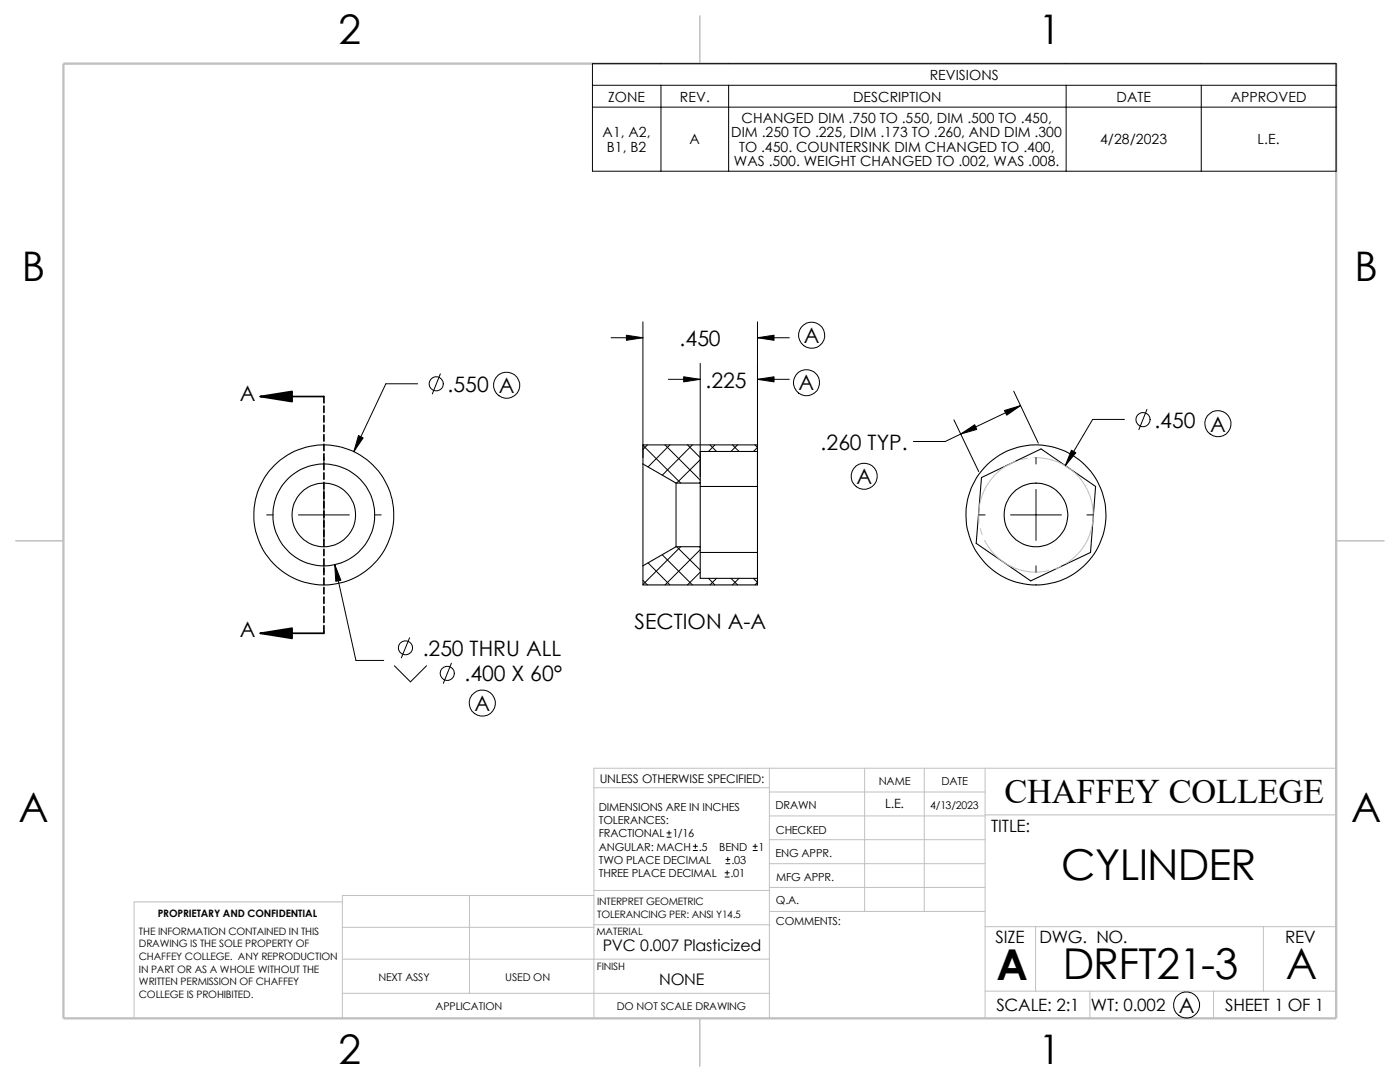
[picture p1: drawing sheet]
<svg xmlns="http://www.w3.org/2000/svg" width="279mm" height="216mm" viewBox="0 0 279 216" stroke-linecap="round" stroke-linejoin="round" font-family="sans-serif">
<defs><g id="words">
<g font-size="8.5">
<text x="211.8" y="175.5">CYLINDER</text>
<text x="198.8" y="195.5">A</text>
<text x="212.1" y="195.3">DRFT21-3</text>
<text x="256.6" y="195.3">A</text>
</g>
<g font-size="8.1">
<text x="67.6" y="8.8">2</text>
<text x="207.3" y="8.8">1</text>
<text x="4.4" y="56.1">B</text>
<text x="270.3" y="56.1">B</text>
<text x="3.7" y="164.1">A</text>
<text x="269.6" y="164.1">A</text>
<text x="67.6" y="212.3">2</text>
<text x="207.3" y="212.3">1</text>
</g>
<text font-size="6.9" x="200.5" y="160.1">CHAFFEY COLLEGE</text>
<g font-size="4.2">
<text x="135.6" y="69.1">.450</text>
<text x="160.4" y="68.5">A</text>
<text x="140.8" y="77.4">.225</text>
<text x="159.4" y="77.9">A</text>
<text x="47.8" y="79.9">A</text>
<text x="89.3" y="78.2">.550 A</text>
<text x="163.8" y="89.8">.260 TYP.</text>
<text x="230.4" y="85.3">.450 A</text>
<text x="170.9" y="96.6">A</text>
<text x="126.6" y="125.4">SECTION A-A</text>
<text x="47.8" y="127.2">A</text>
<text x="84.4" y="130.9">.250 THRU ALL</text>
<text x="92.7" y="136">.400 X 60°</text>
<text x="94.7" y="141.9">A</text>
<text x="235.2" y="202.1">A</text>
</g>
<g font-size="3.4">
<text x="197.8" y="166">TITLE:</text>
<text x="198.7" y="188.1">SIZE</text>
<text x="207.5" y="188.1">DWG. NO.</text>
<text x="256.5" y="188.2">REV</text>
<text x="198.8" y="201.7">SCALE: 2:1</text>
<text x="217.7" y="201.8">WT: 0.002</text>
<text x="244.5" y="201.7">SHEET 1 OF 1</text>
</g>
<g font-size="3.2">
<text x="120.3" y="189.8">PVC 0.007 Plasticized</text>
<text x="131.6" y="196.6">NONE</text>
</g>
<g font-size="2.8">
<text x="185.5" y="15.9">REVISIONS</text>
<text x="121.4" y="20.3">ZONE</text>
<text x="135.7" y="20.3">REV.</text>
<text x="170.2" y="20.3">DESCRIPTION</text>
<text x="222.8" y="20.3">DATE</text>
<text x="245.6" y="20.3">APPROVED</text>
<text x="120.3" y="27.4">A1, A2,</text>
<text x="137.6" y="28.8">A</text>
<text x="145.9" y="27.4">DIM .250 TO .225, DIM .173 TO .260, AND DIM .300</text>
<text x="148" y="24.6">CHANGED DIM .750 TO .550, DIM .500 TO .450,</text>
<text x="219.5" y="28.8">4/28/2023</text>
<text x="251" y="28.8">L.E.</text>
<text x="121.1" y="30.3">B1, B2</text>
<text x="146.5" y="33.1">WAS .500. WEIGHT CHANGED TO .002, WAS .008.</text>
<text x="147.5" y="30.3">TO .450. COUNTERSINK DIM CHANGED TO .400,</text>
</g>
<text font-size="2.5" x="176.7" y="161.3">L.E.</text>
<text font-size="2.4" x="119.7" y="156.2">UNLESS OTHERWISE SPECIFIED:</text>
<g font-size="2.2">
<text x="119.5" y="161.8">DIMENSIONS ARE IN INCHES</text>
<text x="154.8" y="161.5">DRAWN</text>
<text x="175.4" y="156.7">NAME</text>
<text x="187.9" y="156.7">DATE</text>
<text x="119.5" y="164.4">TOLERANCES:</text>
<text x="119.5" y="167.1">FRACTIONAL 1/16</text>
<text x="154.8" y="166.3">CHECKED</text>
<text x="119.5" y="172.4">TWO PLACE DECIMAL</text>
<text x="119.5" y="169.8">ANGULAR: MACH .5</text>
<text x="143.5" y="169.8">BEND</text>
<text x="146" y="172.4">.03</text>
<text x="151.4" y="169.8">1</text>
<text x="154.8" y="171">ENG APPR.</text>
<text x="119.5" y="175">THREE PLACE DECIMAL</text>
<text x="145.8" y="175">.01</text>
<text x="154.9" y="175.7">MFG APPR.</text>
<text x="154.9" y="184.7">COMMENTS:</text>
<text x="154.9" y="180.5">Q.A.</text>
</g>
<g font-size="2.1">
<text x="185.6" y="161.4">4/13/2023</text>
<text x="75.5" y="195.7">NEXT ASSY</text>
<text x="100.8" y="195.7">USED ON</text>
<text x="86.9" y="201.5">APPLICATION</text>
<text x="123.1" y="201.6">DO NOT SCALE DRAWING</text>
</g>
<g font-size="2">
<text x="31.5" y="183">PROPRIETARY AND CONFIDENTIAL</text>
<text x="119.2" y="183.1">TOLERANCING PER: ANSI Y14.5</text>
<text x="119.2" y="180.6">INTERPRET GEOMETRIC</text>
<text x="27.7" y="186.5">THE INFORMATION CONTAINED IN THIS</text>
<text x="27.7" y="189.1">DRAWING IS THE SOLE PROPERTY OF</text>
<text x="27.7" y="191.6">CHAFFEY COLLEGE. ANY REPRODUCTION</text>
<text x="119" y="186.6">MATERIAL</text>
<text x="27.7" y="194.1">IN PART OR AS A WHOLE WITHOUT THE</text>
<text x="27.7" y="196.6">WRITTEN PERMISSION OF CHAFFEY</text>
<text x="119.1" y="193.5">FINISH</text>
<text x="27.7" y="199.1">COLLEGE IS PROHIBITED.</text>
</g>
</g></defs>
<g fill="none" stroke="#c0c0c0" stroke-width=".2">
<path d="M202.6 92.1a11.6 11.6 0 0 0-7.2 12.1M205.1 91.4l-1.3 .3M206.3 91.3a11.4 11.4 0 0 1 11.4 8.1 11.4 11.4 0 0 1-4.9 13M195.6 105.5l.4 1.2M196.5 107.8a11.4 11.4 0 0 0 12.8 6M211.7 113l-1.2 .5M118.5 157.2h35M153.5 153.3v49.9M153.5 158h43.1M172.6 153.3v28.6M184.4 153.3v28.6M196.6 153.3v49.9"/>
<path d="M266.7 153.3h-148.2v49.9M68.3 180h-41.5v23.2M93.7 178.7v19.5M118.5 178.7h-50.2v24.5M118.5 177.7h35.1M153.5 167.6h43.1M153.5 162.8h43.1M153.5 172.3h43.1M153.5 177.1h43.1M196.6 162.6h70.1M68.3 198.2h85.2M68.3 191.4h85.2"/>
<path d="M68.3 185h50.2M118.5 184.5h35.1M153.6 181.9h43M196.6 197.8h70.1M196.6 184.9h70.1M206.7 184.9v12.9M217.5 197.8v5.4M242.2 197.8v5.4M252.1 184.9v12.9"/>
</g>
<path d="M139.7 3.2v9.5M3.1 107.9h9.6M266.7 107.9h9.5M139.7 203.2v9.5" fill="none" stroke="#c0c0c0" stroke-width=".21"/>
<path d="M12.7 12.7h254v190.5h-254z" fill="none" stroke="#c0c0c0" stroke-width=".47"/>
<g fill="none" stroke="#000" stroke-width=".2">
<path d="M118.2 12.7h148.5v21.5h-148.5zM118.2 17h148.5M131.9 17v17.2M145.4 17v17.2M212.8 17v17.2M239.7 17v17.2M118.2 21.4h148.5M83.4 76.6h-6.4l-6.4 13.5M87.9 74.6l-1.6 4M122 67.4h6.3M128.3 64.2v27.1M133.4 75.7h6.3"/>
<path d="M139.7 72.5v22.6M151.2 64.2v31.6M151.2 75.7h6.3M151.2 67.4h6.3M202.3 78.1l4.9 10.3M64.6 91.3v1.3M64.6 97.7v10.1M128.3 88.9l7.5 7.5M129.2 88.8l-.9 .9M132.7 88.8l7 7M133.7 88.8l-4.4 4.4M137.2 88.8l2.5 2.5"/>
<path d="M138.2 88.8l-6 6M139.7 91.7l-4.7 4.7M139.7 96.2l-.1 .2M141.7 88.8l1.3 1.3M142.7 88.8l-1.3 1.3M146.2 88.8l1.3 1.3M147.2 88.8l-1.3 1.3M150.7 88.8l.5 .5-.8 .8M190.4 83.8l4.9 10.3M203.7 80.9l-15.1 7.2h-6.3M206.8 91.3v1.3M206.8 97.7v10.1"/>
<path d="M224.4 83.7h-6.3l-5.5 9.2M228.9 81.7l-1.6 4M53.2 102.7h1.3M59.6 102.7h10.1M64.6 112.9v1.3M66.8 112.6l4.2 19.2h5.6M74.8 102.7h1.3M128.3 115.8l.9 .9M129.3 112.3l4.4 4.4M132.2 110.7l6 6M135 109.1l4.7 4.6M135.8 109.1l-7.5 7.5"/>
<path d="M139.6 109.1l.1 .2M139.7 109.7l-7 7M139.7 114.2l-2.5 2.5M141.4 115.4l1.3 1.3M143 115.4l-1.3 1.3M145.9 115.4l1.3 1.3M147.5 115.4l-1.3 1.3M150.4 115.4l.8 .8-.5 .5M195.3 102.7h1.3M201.7 102.7h10.1M206.8 112.9v1.3M216.9 102.7h1.3"/>
<path d="M78.7 132.8l3.2 3.3 3.2-3.3M81.7 127.3l-1.6 4M90.1 132.3l-1.6 4.1M133.1 167h.8M133.1 166.2h.8M133.5 165.8v.8M138.3 169.7h.9M138.3 168.9h.9M138.8 168.4v.9M144.7 175h.8M144.7 174.2h.8M144.9 172.3h.8"/>
<path d="M144.9 171.5h.8M145.1 173.7v.9M145.2 171.1v.8M150.3 169.7h.8M150.3 168.9h.8M150.7 168.4v.9"/>
<circle cx="87.1" cy="76.6" r="1.41"/>
<circle cx="101.1" cy="76.9" r="2.61"/>
<circle cx="160.9" cy="76.4" r="2.61"/>
<circle cx="162" cy="66.9" r="2.62"/>
<circle cx="172.5" cy="95" r="2.61"/>
<circle cx="228.1" cy="83.7" r="1.41"/>
<circle cx="243.1" cy="84.5" r="2.61"/>
<circle cx="80.9" cy="129.3" r="1.4"/>
<circle cx="89.3" cy="134.4" r="1.41"/>
<circle cx="96.3" cy="140.3" r="2.61"/>
<circle cx="236.8" cy="200.5" r="2.61"/>
</g>
<g fill="none" stroke="#000" stroke-width=".21">
<path d="M128.3 92.6v-3.8h22.9v27.9h-22.9v-3.8M128.3 92.6l6.6 3.8M128.3 92.6v20.3M134.9 96.4v12.7M134.9 96.4h4.8M139.7 97.1h11.5M139.7 96.4v12.7M151.2 90.1h-11.5v6.3M195.9 95.3l11.9-5.7 10.9 7.5-1.1 13.1-11.9 5.7-10.9-7.5zM134.9 109.1l-6.6 3.8M134.9 109.1h4.8M139.7 110.2h11.5"/>
<path d="M139.7 109.1v6.3h11.5"/>
<circle cx="64.6" cy="102.7" r="14"/>
<circle cx="64.6" cy="102.8" r="6.3"/>
<circle cx="64.6" cy="102.8" r="10.2"/>
<circle cx="206.8" cy="102.8" r="6.4"/>
<circle cx="206.8" cy="102.7" r="14"/>
</g>
<path d="M125 66.9l3.3 .5-3.3 .5zM136.4 75.2l3.3 .5-3.3 .5zM151.2 75.7l3.3-.5v1zM151.2 67.4l3.3-.5v1zM71.5 86.9l1 .5-1.9 2.7zM191.7 86.6l2.8-1.8 .4 .9zM200.4 81.9l3.3-1-2.8 1.9zM213.8 89.8l.9 .5-2.1 2.6zM66.8 112.6l1.2 3.2-1 .2z" fill="#000" stroke="#000" stroke-width=".2"/>
<path d="M51.9 79.1l6.4-1v2zM51.9 126.4l6.4-1.1v2.1z" fill="#000" stroke="#000" stroke-width=".34"/>
<g fill="none" stroke="#000" stroke-width=".34">
<path d="M51.9 79.1h12.7v1.3M64.6 81v1.3M64.6 82.9v1.3M64.6 84.8v1.3M64.6 86.7v1.3M64.6 88.6v1.3M64.6 90.6v1.2M64.6 92.5v1.2M64.6 94.4v1.2M64.6 96.3v1.2M64.6 98.2v1.2M64.6 100.1v1.2"/>
<path d="M64.6 102v1.3M64.6 103.9v1.3M64.6 105.8v1.3M64.6 107.7v1.3M64.6 109.6v1.3M64.6 111.5v1.3M64.6 113.4v1.3M64.6 115.3v1.3M64.6 117.2v1.3M64.6 119.1v1.3M64.6 124.8v1.6h-12.7M64.6 121v1.3"/>
<path d="M64.6 122.9v1.3"/>
</g>
<use href="#words"/>
</svg>
